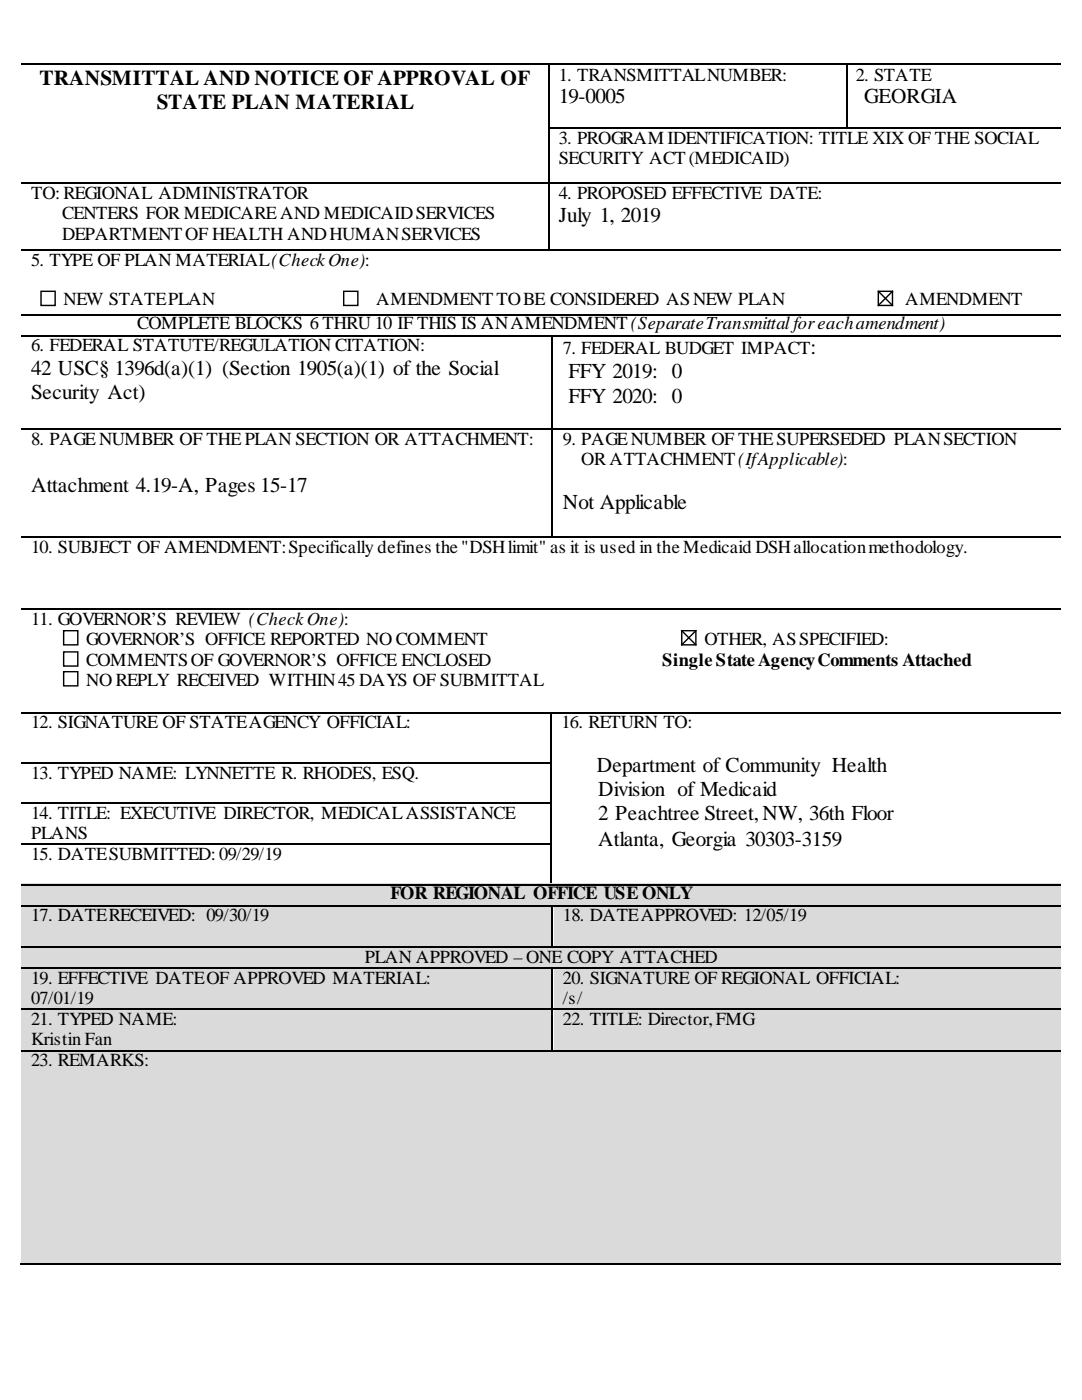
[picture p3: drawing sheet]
<svg xmlns="http://www.w3.org/2000/svg" width="216mm" height="279mm" viewBox="0 0 216 279" stroke-linecap="round" stroke-linejoin="round" font-family="sans-serif">
<defs><g id="words">
<g font-size="4.2">
<text x="7.9" y="16.9">TRANSMITTAL AND NOTICE OF APPROVAL OF</text>
<text x="31.3" y="21.7">STATE PLAN MATERIAL</text>
<text x="111.5" y="20.6">19-0005</text>
<text x="172.4" y="20.6">GEORGIA</text>
<text x="111.5" y="44.3">July 1, 2019</text>
<text x="161.7" y="70.6">:</text>
<text x="6.2" y="74.8">42 USC§ 1396d(a)(1) (Section 1905(a)(1) of the Social</text>
<text x="113.5" y="75.4">FFY 2019: 0</text>
<text x="6.2" y="79.6">Security Act)</text>
<text x="113.5" y="80.4">FFY 2020: 0</text>
<text x="6.2" y="98.2">Attachment 4.19-A, Pages 15-17</text>
<text x="112.3" y="101.6">Not Applicable</text>
<text x="119.1" y="154.1">Department of Community Health</text>
<text x="119.4" y="158.9">Division of Medicaid</text>
<text x="119.4" y="163.7">2 Peachtree Street, NW, 36th Floor</text>
<text x="119.4" y="168.8">Atlanta, Georgia 30303-3159</text>
</g>
<g font-size="3.7">
<text x="111.5" y="16.1">1. TRANSMITTAL NUMBER:</text>
<text x="170.7" y="16.1">2. STATE</text>
<text x="111.5" y="28.8">3. PROGRAM IDENTIFICATION: TITLE XIX OF THE SOCIAL</text>
<text x="111.5" y="32.7">SECURITY ACT (MEDICAID)</text>
<text x="6.2" y="39.8">TO: REGIONAL ADMINISTRATOR</text>
<text x="111.5" y="39.8">4. PROPOSED EFFECTIVE DATE:</text>
<text x="12.4" y="48">DEPARTMENT OF HEALTH AND HUMAN SERVICES</text>
<text x="12.4" y="43.7">CENTERS FOR MEDICARE AND MEDICAIDSERVICES</text>
<text x="6.2" y="53.1">5. TYPE OF PLAN MATERIAL(Check One):</text>
<text x="12.7" y="61">NEW STATE PLAN</text>
<text x="27.4" y="65.8">COMPLETE BLOCKS 6 THRU 10 IF THIS IS AN AMENDMENT(Separate Transmittal for each amendment)</text>
<text x="75.1" y="61">AMENDMENT TO BE CONSIDERED AS NEW PLAN</text>
<text x="180.6" y="61">AMENDMENT</text>
<text x="6.2" y="70">6. FEDERAL STATUTE/REGULATION CITATION:</text>
<text x="112.3" y="70.6">7. FEDERAL BUDGET IMPACT</text>
<text x="6.2" y="88.9">8. PAGE NUMBER OF THE PLAN SECTION OR ATTACHMENT:</text>
<text x="112.3" y="88.9">9. PAGE NUMBER OF THE SUPERSEDED PLAN SECTION</text>
<text x="116" y="92.9">OR ATTACHMENT(If Applicable):</text>
<text x="6.2" y="110.3">10. SUBJECT OF AMENDMENT:Specifically defines the &quot;DSH limit&quot; as it is used in the Medicaid DSH allocation methodology.</text>
<text x="6.2" y="124.7">11. GOVERNOR’S REVIEW (Check One):</text>
<text x="17.2" y="128.7">GOVERNOR’S OFFICE REPORTED NO COMMENT</text>
<text x="140.5" y="128.7">OTHER, AS SPECIFIED:</text>
<text x="17.2" y="132.9">COMMENTS OF GOVERNOR’S OFFICE ENCLOSED</text>
<text x="17.2" y="136.9">NO REPLY RECEIVED WITHIN 45 DAYS OF SUBMITTAL</text>
<text x="132.1" y="132.9">Single State Agency Comments Attached</text>
<text x="6.2" y="145.3">12. SIGNATURE OF STATE AGENCY OFFICIAL:</text>
<text x="112" y="145.3">16. RETURN TO:</text>
<text x="6.2" y="155.5">13. TYPED NAME: LYNNETTE R. RHODES, ESQ.</text>
<text x="6.2" y="163.4">14. TITLE: EXECUTIVE DIRECTOR, MEDICAL ASSISTANCE</text>
<text x="6.2" y="167.4">PLANS</text>
<text x="6.2" y="171.6">15. DATE SUBMITTED: 09/29/19</text>
<text x="77.9" y="179.5">FOR REGIONAL OFFICE USE ONLY</text>
<text x="6.2" y="183.7">17. DATE RECEIVED: 09/30/19</text>
<text x="112.3" y="183.7">18. DATEAPPROVED: 12/05/19</text>
<text x="6.2" y="196.4">19. EFFECTIVE DATE OF APPROVED MATERIAL:</text>
<text x="72.8" y="192.2">PLAN APPROVED – ONE COPY ATTACHED</text>
<text x="112.3" y="196.4">20. SIGNATURE OF REGIONAL OFFICIAL:</text>
<text x="6.2" y="200.4">07/01/19</text>
<text x="112.3" y="200.4">/s/</text>
<text x="6.2" y="204.6">21. TYPED NAME:</text>
<text x="6.2" y="208.6">Kristin Fan</text>
<text x="112.3" y="204.6">22. TITLE: Director, FMG</text>
<text x="6.2" y="212.8">23. REMARKS:</text>
</g>
</g></defs>
<g fill="none" stroke="#000" stroke-width=".28">
<path d="M4.2 12.8h105.3M109.6 13v12.4M109.8 12.8h59M168.9 13v12.4M169.1 12.8h42.6M4.2 36.5h105.3M109.6 25.7v10.7M109.6 36.7v13M109.8 25.5h59M109.8 36.5h101.9M169.1 25.5h42.6M4.2 49.8h105.3"/>
<path d="M8.2 58.1h2.8v2.9h-2.8zM68.6 58.1h2.8v2.9h-2.8zM109.8 49.8h101.9M175.3 58.1h2.8v2.9h-2.8zM175.3 58.1l2.8 2.9M178.1 58.1l-2.8 2.9M4.2 62.8h207.5M4.2 67h105.9M110.2 67.2v18.3M110.3 67h101.4M4.2 85.7h105.9M110.2 85.8v21.2"/>
<path d="M110.3 85.7h101.4M4.2 107.1h105.9M110.3 107.1h101.4M4.2 121.5h207.5M12.7 125.9h2.8v2.8h-2.8zM12.7 130.1h2.8v2.8h-2.8zM12.7 134.1h2.8v2.8h-2.8zM136 125.9h2.9v2.8h-2.9zM136 125.9l2.9 2.8M138.9 125.9l-2.9 2.8M4.2 142.4h105.6M4.2 152.3h105.6"/>
<path d="M109.9 142.5v9.6M109.9 152.4v7.6M110.1 142.4h101.6M4.2 160.2h105.6M4.2 168.3h105.6M109.9 160.3v7.9M109.9 168.5v7.9"/>
</g>
<g fill="#000">
<path d="M109.5 12.7h.3v.3h-.3zM168.8 12.7h.3v.3h-.3zM109.5 25.4h.3v.3h-.3zM109.5 36.4h.3v.3h-.3zM168.8 25.4h.3v.3h-.3zM109.5 49.7h.3v.3h-.3zM110.1 66.9h.2v.3h-.2zM110.1 85.5h.2v.3h-.2zM110.1 107h.2v.2h-.2zM109.8 142.2h.3v.3h-.3zM109.8 152.1h.3v.3h-.3zM109.8 160h.3v.3h-.3z"/>
<path d="M109.8 168.2h.3v.3h-.3z"/>
</g>
<path d="M4.2 176.4h207.5v4.2h-207.5z" fill-rule="evenodd" fill="#dadada"/>
<path d="M6.2 176.4h203.5v4.2h-203.5z" fill="#dadada"/>
<path d="M4.2 176.5h105.6M110.1 176.5h101.6" fill="none" stroke="#000" stroke-width=".28"/>
<path d="M109.8 176.4h.3v.3h-.3z" fill="#000"/>
<g fill="#dadada">
<path d="M4.2 180.6h106.1v8.2h-106.1z" fill-rule="evenodd"/>
<path d="M110.6 180.6h101.1v8.2h-101.1z" fill-rule="evenodd"/>
</g>
<g fill="#dadada">
<path d="M6.2 180.6h102.2v4.3h-102.2z"/>
<path d="M6.2 184.9h102.2v3.9h-102.2z"/>
<path d="M112.3 180.6h97.4v4.3h-97.4z"/>
</g>
<path d="M4.2 180.8h105.9M110.2 180.9v7.9M110.3 180.8h101.4" fill="none" stroke="#000" stroke-width=".28"/>
<path d="M110.1 180.6h.2v.3h-.2z" fill="#000"/>
<path d="M4.2 189.1h207.5v3.9h-207.5z" fill-rule="evenodd" fill="#dadada"/>
<path d="M6.2 189.1h203.5v3.9h-203.5z" fill="#dadada"/>
<path d="M4.2 188.9h105.9M110.3 188.9h101.4" fill="none" stroke="#000" stroke-width=".28"/>
<path d="M110.1 188.8h.2v.3h-.2z" fill="#000"/>
<g fill="#dadada">
<path d="M4.2 193.3h106.1v7.9h-106.1z" fill-rule="evenodd"/>
<path d="M110.6 193.3h101.1v7.9h-101.1z" fill-rule="evenodd"/>
</g>
<g fill="#dadada">
<path d="M6.2 193.3h102.2v4h-102.2z"/>
<path d="M6.2 197.3h102.2v3.9h-102.2z"/>
<path d="M112.3 193.3h97.4v4h-97.4z"/>
<path d="M112.3 197.3h97.4v3.9h-97.4z"/>
</g>
<path d="M4.2 193.2h105.9M110.2 193.3v7.9M110.3 193.2h101.4" fill="none" stroke="#000" stroke-width=".28"/>
<path d="M110.1 193h.2v.3h-.2z" fill="#000"/>
<g fill="#dadada">
<path d="M4.2 201.5h106.1v8.2h-106.1z" fill-rule="evenodd"/>
<path d="M110.6 201.5h101.1v8.2h-101.1z" fill-rule="evenodd"/>
</g>
<g fill="#dadada">
<path d="M6.2 201.5h102.2v4h-102.2z"/>
<path d="M6.2 205.5h102.2v4.2h-102.2z"/>
<path d="M112.3 201.5h97.4v4h-97.4z"/>
<path d="M112.3 205.5h97.4v4.2h-97.4z"/>
</g>
<path d="M4.2 201.4h105.9M110.2 201.5v8.2M110.3 201.4h101.4" fill="none" stroke="#000" stroke-width=".28"/>
<path d="M110.1 201.2h.2v.3h-.2z" fill="#000"/>
<g fill="#dadada">
<path d="M4.2 209.7h207.5v42.3h-207.5z" fill-rule="evenodd"/>
<path d="M6.2 213.9h203.5v4h-203.5z" fill-rule="evenodd"/>
</g>
<path d="M6.2 209.7h203.5v4.2h-203.5z" fill="#dadada"/>
<path d="M4.2 209.8h105.9M110.3 209.8h101.4M4 252.2h207.7" fill="none" stroke="#000" stroke-width=".28"/>
<path d="M110.1 209.7h.2v.3h-.2z" fill="#000"/>
<use href="#words"/>
</svg>
